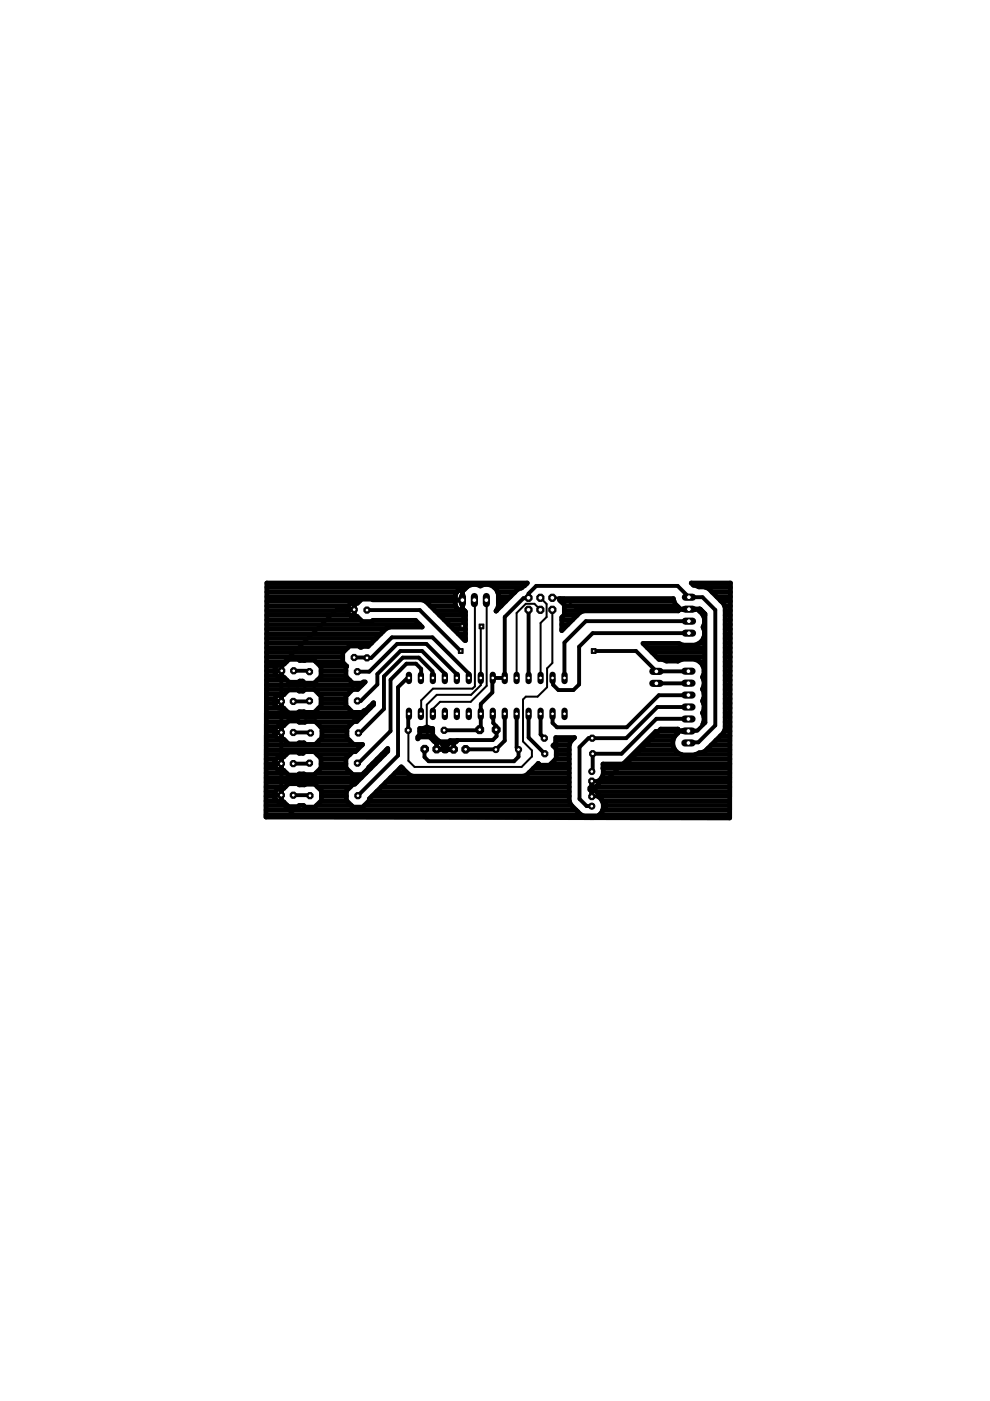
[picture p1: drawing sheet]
<svg xmlns="http://www.w3.org/2000/svg" width="210mm" height="297mm" viewBox="0 0 210 297" stroke-linecap="round" stroke-linejoin="round" font-family="sans-serif">
<g fill="none" stroke="#000" stroke-width=".83">
<path d="M75.1 139.4l3.6 .1 4.4-4.4h8.6l7.7 7.7v.9M77.8 129.3h11.2l8.7 8.7M98 127.2l-21.9-.1-1 1v1.1h-3.7l-11.7 11.7-.1 29.2 2.8 2.8h64.6l1.5-1.5v-1l-1.6-1.6h-1.5M112.1 129.3v14.4M125.9 138h9l4.3 4.3h6.8M146.1 129.2h2.5l1 .9v23.1l-1.7 1.7-8.9 .1-10.6 10.6h-2.9v3.3M146.1 134.2h-20.4l-2.9 2.9v8l-1.2 1.2h-3.2l-1.1-1.1v-1.4l-.1-.1M146.1 131.7h-21.9l-4.5 4.5v7.5M62.2 155.3l3.6 .1M62.3 142.2h3.1l.2 .2M65.6 148.6l-3.4 .1M75.8 142.4h2.5l5.9-5.9h6.2l6.6 6.6-.1 .6"/>
<path d="M86.7 151.3l-.1 .2v3.3M86.7 143.7h-.3l-2 2v14.5l-8.5 8.5M89.2 143.7l.1-1.9-1.1-1.1h-2l-3.4 3.4v10.9l-6.8 6.8h-.2M91.8 143.7l-.1-1.4-2.9-2.9h-3.4l-4 4v6.9l-5.1 5.1h-.3M94.2 154.8h7.4l.3-.3v-5.2l2.5-2.5v-3l2.6-.1v-12.9l4-4h1l.1-.9 1.6-1.7h30l2.4 2.4h2.8l2.8 2.7v24.5l-3.6 3.6h-2l-.1 .1M94.3 143.7v-.9l-4.8-4.8h-4.6l-4.9 4.9v2.2l-3.5 3.5h-.7M104.5 151.3l.1 2 .6 .6 .1 .9v1.3l-.8 .8h-7.5l-.8 .8v1.2l-3.6-.1M107 151.3v5.7l-1.9 1.9h-6.4M109.5 151.3v7.2l.4 .4v1.5l-.9 1h-18.1l-.9-.9v-1.7M112.1 151.3v5.1l3.4 3.4M114.6 151.3v4.4l.8 .8M146 147.4h-6.3l-6.8 6.8h-14.8l-.9-.9v-2"/>
<path d="M146 152.4h-6.8l-7.4 7.4h-6.1v3.6l-.2 .2M146 149.9h-6.6l-6.6 6.6h-8l-1.9 1.9v11l1.5 1.5h1.1M146 144.8l-6.8 .1M59.6 168.6h.1M62.2 168.6l3.5 .1M65.6 161.8l-3.4 .1"/>
</g>
<g fill="none" stroke="#000" stroke-width=".42">
<path d="M98 127.2v5.5M100.6 127.2l.1 18.3-.5 .5h-8.4l-2.5 2.5-.1 2.8v-.3M102.1 132.8l-.2 .2v12.3l-2 2h-7.3l-2.1 2.1v6l2.1 2.1v1.3M103.1 127.2l.1 18.2-3.4 3.4h-6.5l-1.5 1.5v1M114.6 126.7l1.3 1.4v2.7l-1.3 1.3v11.6M114.6 129.3l-1.3-1.3h-1.8l-2 2v13.7M117.1 129.3v11.3l-1.1 1.1v4l-2 2h-2.5l-.6 .6v8.9l1.9 1.9v1.3l-2.2 2.2h-22.7l-1.3-1.3v-6.5M117.2 126.7h2.5M119.7 126.7h.1M119.7 126.7l2.4 2.4M122.1 129.1l26.7 .1 .9 .9v22.9l-2.1 2.1h-8.5l-10.5 10.5h-3.1M122.1 129.1h26.2l1.3 1.3v22.6l-1.8 1.8h-8.7l-10.9 10.9-2.7-.1"/>
<path d="M125.5 165.6l-.1 3.2"/>
</g>
<g fill="none" stroke="#000" stroke-width="1">
<path d="M56.5 139.3h16.2M56.5 138.3h16.2M56.5 137.3h17.2M56.5 136.4h22.3M56.5 135.4h23.3M56.5 134.4h24.3M56.5 133.4h25.2M56.6 132.4h32.4M56.6 131.4h19.8M56.6 130.5h17.7M56.6 129.5h17.1M56.6 128.5h17.3"/>
<path d="M56.6 127.5h19.6M56.6 126.5h39.9M56.6 125.5h40.3M56.6 124.5h42.3M73.7 129.2h1.4M75.1 127.8v2.9M75.1 130.5h.1M75.1 129.5h.1M75.1 128.5h.1M90.3 127.5l8.4 8.3v-6.1l-.2-.2M90.3 127.5l-.8-.3h-10.4l-.3-.3h-2l-1 1-1.3-.1-.8 .9v1.1l.8 .9h1.2l1.1 1.1h2l.3-.3h9l1.4 1.4h-6.8l-.8 .4-3.8 3.8h-1.3l-.4 .1-.3-.2h-2l-1.4 1.4v2l.8 .8-.2 .2v2l1.5 1.4h2l.2-.2h.4l-1.6 1.6h-19.3M90.3 127.5h6.2"/>
<path d="M91.2 128.5h5.4M92.2 129.5h5.5M93.2 130.5h5.5M94.2 131.4h4.5M95.2 132.4h3.5M96.2 133.4h2.5M96.5 127.2h1.6M97.1 134.4h1.6M98 124.9v4.6M98 126h.1M98 128.5h.1M98 129.5h.1"/>
<path d="M98 127.5h.1M98 126.5h.1M98 125.5h.1M98.1 135.4h.6M98.4 129.5h.1M104.8 124.5h5.9M105.2 129.5v.1M105.2 129.5h.1M105.3 129.4l-.1 .1M105.5 125.5h3.7M105.7 128.5l-.4 .9M105.7 128.5v-2.5a2.55 2.55 0 0 0-3.8-1.8 2.61 2.61 0 0 0-3.5 .8 1.52 1.52 0 0 0-1.9 1.3v1.8a1.55 1.55 0 0 0 2 1.4"/>
<path d="M105.7 128.5h.5M105.7 127.5h1.5M105.7 126.5h2.5M110.6 124.7h.1M110.6 124.7l-.9 .3-4.5 4.6M110.6 124.7l1.2-1.1h-55.2l-.2 49.6 98.3 .2 .2-49.8h-8.3l.4 .5 1.2 .3h1.2l.8 .4 2.6 2.6M118.6 126.9h24.2a2.66 2.66 0 0 0 1 1.9v.7h-20l-.8 .3-3.9 3.9v-2.8l.6-.6v-2.1l-1.1-1zM118.9 127.5h24M119.1 133.4h.3M119.1 132.4h1.3M119.1 131.4h2.3M119.6 130.5h2.8"/>
<path d="M119.7 129.5h24.1M119.7 128.5h23.9M137.2 137.3h12.2M138.2 138.3h11.2M139.2 139.3h10.2M143.8 129.2h4.6M144.8 129.2h.1M146.1 129.2h.1M147.3 129.2h.1M148.3 136.4h1.1M148.3 129.5h.4M149.1 130.5h.3"/>
<path d="M149.1 135.4h.3M149.2 133.4h.2M149.3 132.4h.1M149.4 131.2l-.4-.9-.7-.7 .1-.5 1 1v23.1l-.4 .4 .3-.6v-1.1l-.4-.7 .4-.8v-1l-.4-.8 .4-.7v-1l-.4-.8 .4-.8v-1l-.4-.7a2.55 2.55 0 0 0-1.7-3.8h-2.5l-.9 .3M149.4 134.7l-.4 1-.7 .7-1 .4h-2.5l-.8-.4h-7.7l3.4 3.4h.7l.9 .4h2.4M149.4 132.2l-.3 .8 .3 .7M149.4 134.4h.1M149.4 131.4h.1M149.7 124.5h5.2M151 125.5h3.9M152 126.5h2.9M152.8 127.4l.6 .6 .4 .8v25.7l-.4 .8-3.9 4-.8 .3h-.4l-1.1 .5h-2.5l-.9-.4-.7-.7"/>
<path d="M152.8 127.4h.1M152.9 127.5h2M153.6 128.5h1.3M153.8 139.3h1M153.8 138.3h1M153.8 137.3h1M153.8 136.4h1M153.8 135.4h1M153.8 134.4h1M153.8 133.4h1.1M153.8 132.4h1.1M153.8 131.4h1.1"/>
<path d="M153.8 130.5h1.1M153.8 129.5h1.1M56.5 157h3.9M56.5 160h4.2M56.5 159h19.3M56.5 158h20.2M56.5 156h1.8M56.5 155h1.7M56.5 154.1h2.4M56.5 153.1h4.5M56.5 152.1h20M56.5 151.1h4.6"/>
<path d="M56.5 149.1h1.7M56.5 148.1h1.7M56.5 147.2h3.8M56.5 145.2h20.3M56.5 144.2h4.3M56.5 143.2h2.2M56.5 141.3h2.2M56.5 140.3h4.3M58.2 154.7l.9-.8h1.1l1-1h2l.2 .2 3.4-.1 1.5 1.4v2l-1.5 1.4h-2l-.3-.3h-1.1l-.2 .2h-2l-1-1h-1.1l-.9-.8zM58.2 155.3h1.5M58.2 148.7h1.5M58.3 141.6l.8-.8h1.2l1-1h2l.2 .2h3.1l1.5 1.4v2l-1.5 1.4h-2l-.4-.4h-.7l-.2 .3h-2l-1-1.1h-1.2l-.8-.8z"/>
<path d="M59.6 147.3v2.8M59.6 153.9v2.8M59.6 156h.1M59.6 155h.1M59.6 154.1h.1M59.6 149.1h.1M59.6 148.1h.1M59.7 140.8v2.8M59.7 143.2h.1M59.7 141.3h.1M59.8 142.2h-3.3M63.2 151.1h14.3"/>
<path d="M63.4 153.1h1.3M64.6 146.2l-.3 .3h-.9l-.2-.2h-2l-1 1h-1.1l-.9 .8v1.2l.9 .8M66.6 146.2l1.5 1.4v2l-1.5 1.4-3.2-.1-.2 .3h-2l-1-1.1h-3.7M66.9 153.1h8M67 140.3h5.7M67.2 160h7M67.3 144.2h6.8M67.6 150.1h6.3M67.6 147.2h6.2M67.7 157h6.4M67.9 154.1h6M67.9 141.3h5.6"/>
<path d="M68.1 142.2h5.2M68.1 149.1h5.2M68.1 148.1h5.2M68.1 143.2h5.2M68.3 156h5.3M68.3 155h5.3M74.8 146.2l-1.5 1.4v2l1.5 1.4h2l.3-.3 .6-.2 1.5-1.5v.4l-3.6 3.6h-.6l-1.4 1.4v2l1.4 1.4h1.9l-1.5 1.6h-.6l-1.5 1.4v2l1.5 1.4h2l5.4-5.5v.6l-7 7h-.3l-1.5 1.4v2l1.5 1.4h2l1.4-1.4v-.3l6.8-6.8 1.7 1.7 .7 .3h23.5l.7-.3 2.4-2.4 .4 .3h2l1.4-1.4v-2l-.7-.7 .6-.6v-1.1h4l-.8 .8-.3 .8v11.8l.3 .8 2.1 2.1M78.1 150.1h.4M78.4 149.8v.1M79.1 149.1h.1M80.9 160h.6M81.9 159h.3"/>
<path d="M88.8 156h3.1M89 154.5h.7l.8-.4 .8 .4h.4v1.4l1.5 1.4h-1.1l-1-1h-2.1l-.4 .4v-.4l.4-.4zM89 155h2.7M91.9 157h1M92.6 157.3v.4M92.6 157.7v.1M92.6 158.8v.1M92.6 158.8h1.5M93.2 157.3h2l.2-.3h1.5l-.3 .3h-1.1l-.9 .9v1h-.5v-1zM93.9 158h1M94.1 159h.5M94.6 158.9h1.5"/>
<path d="M96.2 157.3v.5M96.2 157.8h.1M117.4 158h3.3M117.8 157h3.4M117.9 160h2.8M117.9 159h2.8M134.7 160h9.7M135.7 159h7.4M136.7 158h6M137.7 157h5M138.6 156h4.5M139.6 155h4.1"/>
<path d="M142.7 158a2.9 2.9 0 0 1 1-2.7v-.7h-3.6l-7.1 7-.8 .4h-4.4v.9a2.4 2.4 0 0 1-.9 2.7M142.7 158l.4 1M143.7 155h2.3M143.8 140.1l-.1 .1M144.7 155h.1M146 155h.1M147.5 160h7.2M148.3 140.3h1.1M149 146.2h.4M149 151.1h.4M149.1 141.3h.3M149.1 143.2h.3"/>
<path d="M149.2 149.1h.2M149.2 148.1h.2M149.2 153.1h.2M149.2 144.2h.2M149.3 150.1h.1M149.3 142.2h.1M149.3 152.1h.1M149.3 147.2h.1M149.3 145.2h.1M149.8 159h4.9M150.8 158h3.9M151.8 157h2.9"/>
<path d="M152.7 156h2.1M153.5 155h1.3M153.8 146.2h1M153.8 150.1h1M153.8 142.2h1M153.8 154.1h1M153.8 153.1h1M153.8 152.1h1M153.8 151.1h1M153.8 149.1h1M153.8 148.1h1M153.8 147.2h1"/>
<path d="M153.8 145.2h1M153.8 144.2h1M153.8 143.2h1M153.8 141.3h1M153.8 140.3h1M56.4 172.7h66.7M56.4 170.8h4.5M56.4 171.7h65.8M56.4 169.8h2.4M56.4 168.8h1.8M56.4 167.8h2M56.4 166.8h4.1"/>
<path d="M56.4 165.9h19.2M56.4 164.9h20.2M56.4 163.9h4.3M56.4 162.9h2.2M56.4 161.9h1.8M56.4 160.9h2.2M58.2 161.3l.9-.8h1.1l1-1h2l.2 .2h.9l.3-.3h2l1.5 1.4v2l-1.5 1.4-3.2-.1-.2 .2h-2l-1-1h-1.1l-.9-.8zM58.2 168l.9-.8h1.1l1-1h2l.2 .2 3.3-.1 1.5 1.4v2l-1.5 1.4h-2l-.3-.3h-1l-.2 .2h-2l-1-1h-1.1l-.9-.8zM58.2 168.6h1.5M58.2 161.9h1.5M59.6 160.5v2.8M59.6 167.2v2.8"/>
<path d="M59.6 169.8h.1M59.6 168.8h.1M59.6 167.8h.1M59.6 162.9h.1M59.6 161.9h.1M59.6 160.9h.1M67 163.9h7.4M67.1 170.8h7.4M67.3 166.8h7M68 162.9h5.4M68.1 169.8h5.4M68.1 161.9h5.2"/>
<path d="M68.1 160.9h5.2M68.2 168.8h5.2M68.2 167.8h5.2M77.1 163.9h.5M77.3 170.8h43.9M78.1 162.9h.5M78.2 169.8h42.5M78.9 168.8h41.8M79 161.9h.6M79.8 167.8h40.9M79.9 160.9h.7M80.8 166.8h39.9"/>
<path d="M81.8 165.9h38.9M82.8 164.9h37.9M83.8 163.9h2.6M84.8 162.9h.6M112.1 163.9h8.6M113.1 162.9h7.6M114.1 161.9h.1M116.8 161.9h3.9M117.8 160.9h2.9M123.1 172.7l1.9 .7M125.5 167.4v1.1M125.5 167.8h.1"/>
<path d="M125.5 166.8h.1M125.5 166v1M126.3 166.8h28.4M126.4 167.8h28.3M126.9 168.9a2.48 2.48 0 0 1 1 2.5 2.48 2.48 0 0 1-1.9 2M126.9 165.6v.6l-.8 .8h-1v.4h1l.8 .9v.6M126.9 168.9h.1M126.9 165.6h.1M126.9 168.8h27.8M126.9 165.9h27.8M127.1 172.7h27.6M127.6 164.9h27.1"/>
<path d="M127.7 169.8h27M127.8 171.7h26.9M127.8 162.9h26.9M127.9 170.8h26.8M127.9 163.9h26.8M132.4 161.9h22.3M133.7 160.9h21"/>
</g>
<circle cx="94.2" cy="154.8" r=".71" fill="#000" stroke="#000" stroke-width=".21"/>
<circle cx="94.2" cy="154.8" r=".4" fill="#fff" stroke="#000" stroke-width=".21"/>
<circle cx="86.6" cy="154.8" r=".71" fill="#000" stroke="#000" stroke-width=".21"/>
<circle cx="86.6" cy="154.8" r=".4" fill="#fff" stroke="#000" stroke-width=".21"/>
<circle cx="96.2" cy="158.9" r=".87" fill="#000" stroke="#000" stroke-width=".21"/>
<circle cx="96.2" cy="158.9" r=".4" fill="#fff" stroke="#000" stroke-width=".21"/>
<circle cx="98.7" cy="158.9" r=".87" fill="#000" stroke="#000" stroke-width=".21"/>
<circle cx="98.7" cy="158.9" r=".4" fill="#fff" stroke="#000" stroke-width=".21"/>
<circle cx="92.6" cy="158.8" r=".87" fill="#000" stroke="#000" stroke-width=".21"/>
<circle cx="92.6" cy="158.8" r=".4" fill="#fff" stroke="#000" stroke-width=".21"/>
<circle cx="90" cy="158.8" r=".87" fill="#000" stroke="#000" stroke-width=".21"/>
<circle cx="90" cy="158.8" r=".4" fill="#fff" stroke="#000" stroke-width=".21"/>
<path d="M86.7 150.7v1.3" fill="none" stroke="#000" stroke-width="1.3"/>
<circle cx="86.7" cy="151.3" r=".4" fill="#fff" stroke="#000" stroke-width=".21"/>
<path d="M89.2 150.7v1.3" fill="none" stroke="#000" stroke-width="1.3"/>
<circle cx="89.2" cy="151.3" r=".4" fill="#fff" stroke="#000" stroke-width=".21"/>
<path d="M91.8 150.7v1.3" fill="none" stroke="#000" stroke-width="1.3"/>
<circle cx="91.8" cy="151.3" r=".4" fill="#fff" stroke="#000" stroke-width=".21"/>
<path d="M94.3 150.7v1.3" fill="none" stroke="#000" stroke-width="1.3"/>
<circle cx="94.3" cy="151.3" r=".4" fill="#fff" stroke="#000" stroke-width=".21"/>
<path d="M96.9 150.7v1.3" fill="none" stroke="#000" stroke-width="1.3"/>
<circle cx="96.9" cy="151.3" r=".4" fill="#fff" stroke="#000" stroke-width=".21"/>
<path d="M99.4 150.7v1.3" fill="none" stroke="#000" stroke-width="1.3"/>
<circle cx="99.4" cy="151.3" r=".4" fill="#fff" stroke="#000" stroke-width=".21"/>
<path d="M101.9 150.7v1.3" fill="none" stroke="#000" stroke-width="1.3"/>
<circle cx="101.9" cy="151.3" r=".4" fill="#fff" stroke="#000" stroke-width=".21"/>
<path d="M104.5 150.7v1.3" fill="none" stroke="#000" stroke-width="1.3"/>
<circle cx="104.5" cy="151.3" r=".4" fill="#fff" stroke="#000" stroke-width=".21"/>
<path d="M107 150.7v1.3" fill="none" stroke="#000" stroke-width="1.3"/>
<circle cx="107" cy="151.3" r=".4" fill="#fff" stroke="#000" stroke-width=".21"/>
<path d="M109.5 150.7v1.3" fill="none" stroke="#000" stroke-width="1.3"/>
<circle cx="109.5" cy="151.3" r=".4" fill="#fff" stroke="#000" stroke-width=".21"/>
<path d="M112.1 150.7v1.3" fill="none" stroke="#000" stroke-width="1.3"/>
<circle cx="112.1" cy="151.3" r=".4" fill="#fff" stroke="#000" stroke-width=".21"/>
<path d="M114.6 150.7v1.3" fill="none" stroke="#000" stroke-width="1.3"/>
<circle cx="114.6" cy="151.3" r=".4" fill="#fff" stroke="#000" stroke-width=".21"/>
<path d="M117.2 150.7v1.3" fill="none" stroke="#000" stroke-width="1.3"/>
<circle cx="117.2" cy="151.3" r=".4" fill="#fff" stroke="#000" stroke-width=".21"/>
<path d="M119.7 150.7v1.3" fill="none" stroke="#000" stroke-width="1.3"/>
<circle cx="119.7" cy="151.3" r=".4" fill="#fff" stroke="#000" stroke-width=".21"/>
<path d="M119.7 143.1v1.3" fill="none" stroke="#000" stroke-width="1.3"/>
<circle cx="119.7" cy="143.7" r=".4" fill="#fff" stroke="#000" stroke-width=".21"/>
<path d="M117.2 143.1v1.3" fill="none" stroke="#000" stroke-width="1.3"/>
<circle cx="117.2" cy="143.7" r=".4" fill="#fff" stroke="#000" stroke-width=".21"/>
<path d="M114.6 143.1v1.3" fill="none" stroke="#000" stroke-width="1.3"/>
<circle cx="114.6" cy="143.7" r=".4" fill="#fff" stroke="#000" stroke-width=".21"/>
<path d="M112.1 143.1v1.3" fill="none" stroke="#000" stroke-width="1.3"/>
<circle cx="112.1" cy="143.7" r=".4" fill="#fff" stroke="#000" stroke-width=".21"/>
<path d="M109.5 143.1v1.3" fill="none" stroke="#000" stroke-width="1.3"/>
<circle cx="109.5" cy="143.7" r=".4" fill="#fff" stroke="#000" stroke-width=".21"/>
<path d="M107 143.1v1.3" fill="none" stroke="#000" stroke-width="1.3"/>
<circle cx="107" cy="143.7" r=".4" fill="#fff" stroke="#000" stroke-width=".21"/>
<path d="M104.5 143.1v1.3" fill="none" stroke="#000" stroke-width="1.3"/>
<circle cx="104.5" cy="143.7" r=".4" fill="#fff" stroke="#000" stroke-width=".21"/>
<path d="M101.9 143.1v1.3" fill="none" stroke="#000" stroke-width="1.3"/>
<circle cx="101.9" cy="143.7" r=".4" fill="#fff" stroke="#000" stroke-width=".21"/>
<path d="M99.4 143.1v1.3" fill="none" stroke="#000" stroke-width="1.3"/>
<circle cx="99.4" cy="143.7" r=".4" fill="#fff" stroke="#000" stroke-width=".21"/>
<path d="M96.9 143.1v1.3" fill="none" stroke="#000" stroke-width="1.3"/>
<circle cx="96.9" cy="143.7" r=".4" fill="#fff" stroke="#000" stroke-width=".21"/>
<path d="M94.3 143.1v1.3" fill="none" stroke="#000" stroke-width="1.3"/>
<circle cx="94.3" cy="143.7" r=".4" fill="#fff" stroke="#000" stroke-width=".21"/>
<path d="M91.8 143.1v1.3" fill="none" stroke="#000" stroke-width="1.3"/>
<circle cx="91.8" cy="143.7" r=".4" fill="#fff" stroke="#000" stroke-width=".21"/>
<path d="M89.2 143.1v1.3" fill="none" stroke="#000" stroke-width="1.3"/>
<circle cx="89.2" cy="143.7" r=".4" fill="#fff" stroke="#000" stroke-width=".21"/>
<path d="M86.7 143.1v1.3" fill="none" stroke="#000" stroke-width="1.3"/>
<circle cx="86.7" cy="143.7" r=".4" fill="#fff" stroke="#000" stroke-width=".21"/>
<circle cx="109.9" cy="158.9" r=".66" fill="#000" stroke="#000" stroke-width=".21"/>
<circle cx="109.9" cy="158.9" r=".4" fill="#fff" stroke="#000" stroke-width=".21"/>
<circle cx="105.1" cy="158.9" r=".66" fill="#000" stroke="#000" stroke-width=".21"/>
<circle cx="105.1" cy="158.9" r=".4" fill="#fff" stroke="#000" stroke-width=".21"/>
<circle cx="115.5" cy="159.8" r=".71" fill="#000" stroke="#000" stroke-width=".21"/>
<circle cx="115.5" cy="159.8" r=".4" fill="#fff" stroke="#000" stroke-width=".21"/>
<circle cx="125.7" cy="159.8" r=".71" fill="#000" stroke="#000" stroke-width=".21"/>
<circle cx="125.7" cy="159.8" r=".4" fill="#fff" stroke="#000" stroke-width=".21"/>
<circle cx="115.4" cy="156.5" r=".71" fill="#000" stroke="#000" stroke-width=".21"/>
<circle cx="115.4" cy="156.5" r=".4" fill="#fff" stroke="#000" stroke-width=".21"/>
<circle cx="125.6" cy="156.5" r=".71" fill="#000" stroke="#000" stroke-width=".21"/>
<circle cx="125.6" cy="156.5" r=".4" fill="#fff" stroke="#000" stroke-width=".21"/>
<circle cx="101.7" cy="154.7" r=".92" fill="#000" stroke="#000" stroke-width=".21"/>
<circle cx="101.7" cy="154.7" r=".4" fill="#fff" stroke="#000" stroke-width=".21"/>
<circle cx="105.2" cy="154.7" r=".92" fill="#000" stroke="#000" stroke-width=".21"/>
<circle cx="105.2" cy="154.7" r=".4" fill="#fff" stroke="#000" stroke-width=".21"/>
<path d="M145.3 126.6h1.5" fill="none" stroke="#000" stroke-width="1.5"/>
<circle cx="146.1" cy="126.6" r=".51" fill="#fff" stroke="#000" stroke-width=".21"/>
<path d="M145.3 129.2h1.5" fill="none" stroke="#000" stroke-width="1.5"/>
<circle cx="146.1" cy="129.2" r=".51" fill="#fff" stroke="#000" stroke-width=".21"/>
<path d="M145.3 131.7h1.5" fill="none" stroke="#000" stroke-width="1.5"/>
<circle cx="146.1" cy="131.7" r=".51" fill="#fff" stroke="#000" stroke-width=".21"/>
<path d="M145.3 134.2h1.5" fill="none" stroke="#000" stroke-width="1.5"/>
<circle cx="146.1" cy="134.2" r=".51" fill="#fff" stroke="#000" stroke-width=".21"/>
<path d="M145.2 157.5h1.5" fill="none" stroke="#000" stroke-width="1.5"/>
<circle cx="146" cy="157.5" r=".51" fill="#fff" stroke="#000" stroke-width=".21"/>
<path d="M145.2 155h1.5" fill="none" stroke="#000" stroke-width="1.5"/>
<circle cx="146" cy="155" r=".51" fill="#fff" stroke="#000" stroke-width=".21"/>
<path d="M145.2 152.4h1.5" fill="none" stroke="#000" stroke-width="1.5"/>
<circle cx="146" cy="152.4" r=".51" fill="#fff" stroke="#000" stroke-width=".21"/>
<path d="M145.2 149.9h1.5" fill="none" stroke="#000" stroke-width="1.5"/>
<circle cx="146" cy="149.9" r=".51" fill="#fff" stroke="#000" stroke-width=".21"/>
<path d="M145.2 147.4h1.5" fill="none" stroke="#000" stroke-width="1.5"/>
<circle cx="146" cy="147.4" r=".51" fill="#fff" stroke="#000" stroke-width=".21"/>
<path d="M145.2 144.8h1.5" fill="none" stroke="#000" stroke-width="1.5"/>
<circle cx="146" cy="144.8" r=".51" fill="#fff" stroke="#000" stroke-width=".21"/>
<path d="M145.2 142.3h1.5" fill="none" stroke="#000" stroke-width="1.5"/>
<circle cx="146" cy="142.3" r=".51" fill="#fff" stroke="#000" stroke-width=".21"/>
<path d="M138.4 144.9h1.5" fill="none" stroke="#000" stroke-width="1.5"/>
<circle cx="139.2" cy="144.9" r=".51" fill="#fff" stroke="#000" stroke-width=".21"/>
<path d="M138.4 142.3h1.5" fill="none" stroke="#000" stroke-width="1.5"/>
<circle cx="139.2" cy="142.3" r=".51" fill="#fff" stroke="#000" stroke-width=".21"/>
<path d="M98 126.5v1.5" fill="none" stroke="#000" stroke-width="1.5"/>
<circle cx="98" cy="127.2" r=".51" fill="#fff" stroke="#000" stroke-width=".21"/>
<path d="M100.6 126.5v1.5" fill="none" stroke="#000" stroke-width="1.5"/>
<circle cx="100.6" cy="127.2" r=".51" fill="#fff" stroke="#000" stroke-width=".21"/>
<path d="M103.1 126.5v1.5" fill="none" stroke="#000" stroke-width="1.5"/>
<circle cx="103.1" cy="127.2" r=".51" fill="#fff" stroke="#000" stroke-width=".21"/>
<circle cx="65.6" cy="142.4" r=".71" fill="#000" stroke="#000" stroke-width=".21"/>
<circle cx="65.6" cy="142.4" r=".4" fill="#fff" stroke="#000" stroke-width=".21"/>
<circle cx="75.8" cy="142.4" r=".71" fill="#000" stroke="#000" stroke-width=".21"/>
<circle cx="75.8" cy="142.4" r=".4" fill="#fff" stroke="#000" stroke-width=".21"/>
<circle cx="65.6" cy="148.6" r=".71" fill="#000" stroke="#000" stroke-width=".21"/>
<circle cx="65.6" cy="148.6" r=".4" fill="#fff" stroke="#000" stroke-width=".21"/>
<circle cx="75.8" cy="148.6" r=".71" fill="#000" stroke="#000" stroke-width=".21"/>
<circle cx="75.8" cy="148.6" r=".4" fill="#fff" stroke="#000" stroke-width=".21"/>
<circle cx="65.8" cy="155.4" r=".71" fill="#000" stroke="#000" stroke-width=".21"/>
<circle cx="65.8" cy="155.4" r=".4" fill="#fff" stroke="#000" stroke-width=".21"/>
<circle cx="76" cy="155.4" r=".71" fill="#000" stroke="#000" stroke-width=".21"/>
<circle cx="76" cy="155.4" r=".4" fill="#fff" stroke="#000" stroke-width=".21"/>
<circle cx="75.1" cy="139.4" r=".71" fill="#000" stroke="#000" stroke-width=".21"/>
<circle cx="75.1" cy="139.4" r=".4" fill="#fff" stroke="#000" stroke-width=".21"/>
<circle cx="75.1" cy="129.2" r=".71" fill="#000" stroke="#000" stroke-width=".21"/>
<circle cx="75.1" cy="129.2" r=".4" fill="#fff" stroke="#000" stroke-width=".21"/>
<circle cx="77.8" cy="129.3" r=".71" fill="#000" stroke="#000" stroke-width=".21"/>
<circle cx="77.8" cy="129.3" r=".4" fill="#fff" stroke="#000" stroke-width=".21"/>
<circle cx="77.8" cy="139.5" r=".71" fill="#000" stroke="#000" stroke-width=".21"/>
<circle cx="77.8" cy="139.5" r=".4" fill="#fff" stroke="#000" stroke-width=".21"/>
<circle cx="65.7" cy="168.7" r=".71" fill="#000" stroke="#000" stroke-width=".21"/>
<circle cx="65.7" cy="168.7" r=".4" fill="#fff" stroke="#000" stroke-width=".21"/>
<circle cx="75.9" cy="168.7" r=".71" fill="#000" stroke="#000" stroke-width=".21"/>
<circle cx="75.9" cy="168.7" r=".4" fill="#fff" stroke="#000" stroke-width=".21"/>
<circle cx="65.6" cy="161.8" r=".71" fill="#000" stroke="#000" stroke-width=".21"/>
<circle cx="65.6" cy="161.8" r=".4" fill="#fff" stroke="#000" stroke-width=".21"/>
<circle cx="75.8" cy="161.8" r=".71" fill="#000" stroke="#000" stroke-width=".21"/>
<circle cx="75.8" cy="161.8" r=".4" fill="#fff" stroke="#000" stroke-width=".21"/>
<circle cx="62.3" cy="142.2" r=".71" fill="#000" stroke="#000" stroke-width=".21"/>
<circle cx="62.3" cy="142.2" r=".4" fill="#fff" stroke="#000" stroke-width=".21"/>
<circle cx="59.7" cy="142.2" r=".71" fill="#000" stroke="#000" stroke-width=".21"/>
<circle cx="59.7" cy="142.2" r=".4" fill="#fff" stroke="#000" stroke-width=".21"/>
<circle cx="62.2" cy="148.7" r=".71" fill="#000" stroke="#000" stroke-width=".21"/>
<circle cx="62.2" cy="148.7" r=".4" fill="#fff" stroke="#000" stroke-width=".21"/>
<circle cx="59.6" cy="148.7" r=".71" fill="#000" stroke="#000" stroke-width=".21"/>
<circle cx="59.6" cy="148.7" r=".4" fill="#fff" stroke="#000" stroke-width=".21"/>
<circle cx="62.2" cy="155.3" r=".71" fill="#000" stroke="#000" stroke-width=".21"/>
<circle cx="62.2" cy="155.3" r=".4" fill="#fff" stroke="#000" stroke-width=".21"/>
<circle cx="59.6" cy="155.3" r=".71" fill="#000" stroke="#000" stroke-width=".21"/>
<circle cx="59.6" cy="155.3" r=".4" fill="#fff" stroke="#000" stroke-width=".21"/>
<circle cx="62.2" cy="161.9" r=".71" fill="#000" stroke="#000" stroke-width=".21"/>
<circle cx="62.2" cy="161.9" r=".4" fill="#fff" stroke="#000" stroke-width=".21"/>
<circle cx="59.6" cy="161.9" r=".71" fill="#000" stroke="#000" stroke-width=".21"/>
<circle cx="59.6" cy="161.9" r=".4" fill="#fff" stroke="#000" stroke-width=".21"/>
<circle cx="62.2" cy="168.6" r=".71" fill="#000" stroke="#000" stroke-width=".21"/>
<circle cx="62.2" cy="168.6" r=".4" fill="#fff" stroke="#000" stroke-width=".21"/>
<circle cx="59.6" cy="168.6" r=".71" fill="#000" stroke="#000" stroke-width=".21"/>
<circle cx="59.6" cy="168.6" r=".4" fill="#fff" stroke="#000" stroke-width=".21"/>
<circle cx="112.1" cy="129.3" r=".83" fill="#000" stroke="#000" stroke-width=".21"/>
<circle cx="112.1" cy="129.3" r=".51" fill="#fff" stroke="#000" stroke-width=".21"/>
<circle cx="112.1" cy="126.7" r=".83" fill="#000" stroke="#000" stroke-width=".21"/>
<circle cx="112.1" cy="126.7" r=".51" fill="#fff" stroke="#000" stroke-width=".21"/>
<circle cx="114.6" cy="129.3" r=".83" fill="#000" stroke="#000" stroke-width=".21"/>
<circle cx="114.6" cy="129.3" r=".51" fill="#fff" stroke="#000" stroke-width=".21"/>
<circle cx="114.6" cy="126.7" r=".83" fill="#000" stroke="#000" stroke-width=".21"/>
<circle cx="114.6" cy="126.7" r=".51" fill="#fff" stroke="#000" stroke-width=".21"/>
<circle cx="117.1" cy="129.3" r=".83" fill="#000" stroke="#000" stroke-width=".21"/>
<circle cx="117.1" cy="129.3" r=".51" fill="#fff" stroke="#000" stroke-width=".21"/>
<circle cx="117.1" cy="126.7" r=".83" fill="#000" stroke="#000" stroke-width=".21"/>
<circle cx="117.1" cy="126.7" r=".51" fill="#fff" stroke="#000" stroke-width=".21"/>
<circle cx="125.5" cy="165.6" r=".71" fill="#000" stroke="#000" stroke-width=".21"/>
<circle cx="125.5" cy="165.6" r=".4" fill="#fff" stroke="#000" stroke-width=".21"/>
<circle cx="125.5" cy="163.6" r=".66" fill="#000" stroke="#000" stroke-width=".21"/>
<circle cx="125.5" cy="163.6" r=".4" fill="#fff" stroke="#000" stroke-width=".21"/>
<circle cx="125.5" cy="168.9" r=".71" fill="#000" stroke="#000" stroke-width=".21"/>
<circle cx="125.5" cy="168.9" r=".4" fill="#fff" stroke="#000" stroke-width=".21"/>
<circle cx="125.5" cy="170.9" r=".66" fill="#000" stroke="#000" stroke-width=".21"/>
<circle cx="125.5" cy="170.9" r=".4" fill="#fff" stroke="#000" stroke-width=".21"/>
<path d="M101.6 132.3h1v1h-1z" fill="#000" stroke="#000" stroke-width=".21"/>
<circle cx="102.1" cy="132.8" r=".3" fill="#fff" stroke="#000" stroke-width=".21"/>
<path d="M97.5 132.2h1v1h-1z" fill="#000" stroke="#000" stroke-width=".21"/>
<circle cx="98" cy="132.7" r=".3" fill="#fff" stroke="#000" stroke-width=".21"/>
<path d="M97.2 137.5h1v1h-1z" fill="#000" stroke="#000" stroke-width=".21"/>
<circle cx="97.7" cy="138" r=".3" fill="#fff" stroke="#000" stroke-width=".21"/>
<path d="M125.4 137.5h1v1h-1z" fill="#000" stroke="#000" stroke-width=".21"/>
<circle cx="125.9" cy="138" r=".3" fill="#fff" stroke="#000" stroke-width=".21"/>
</svg>
